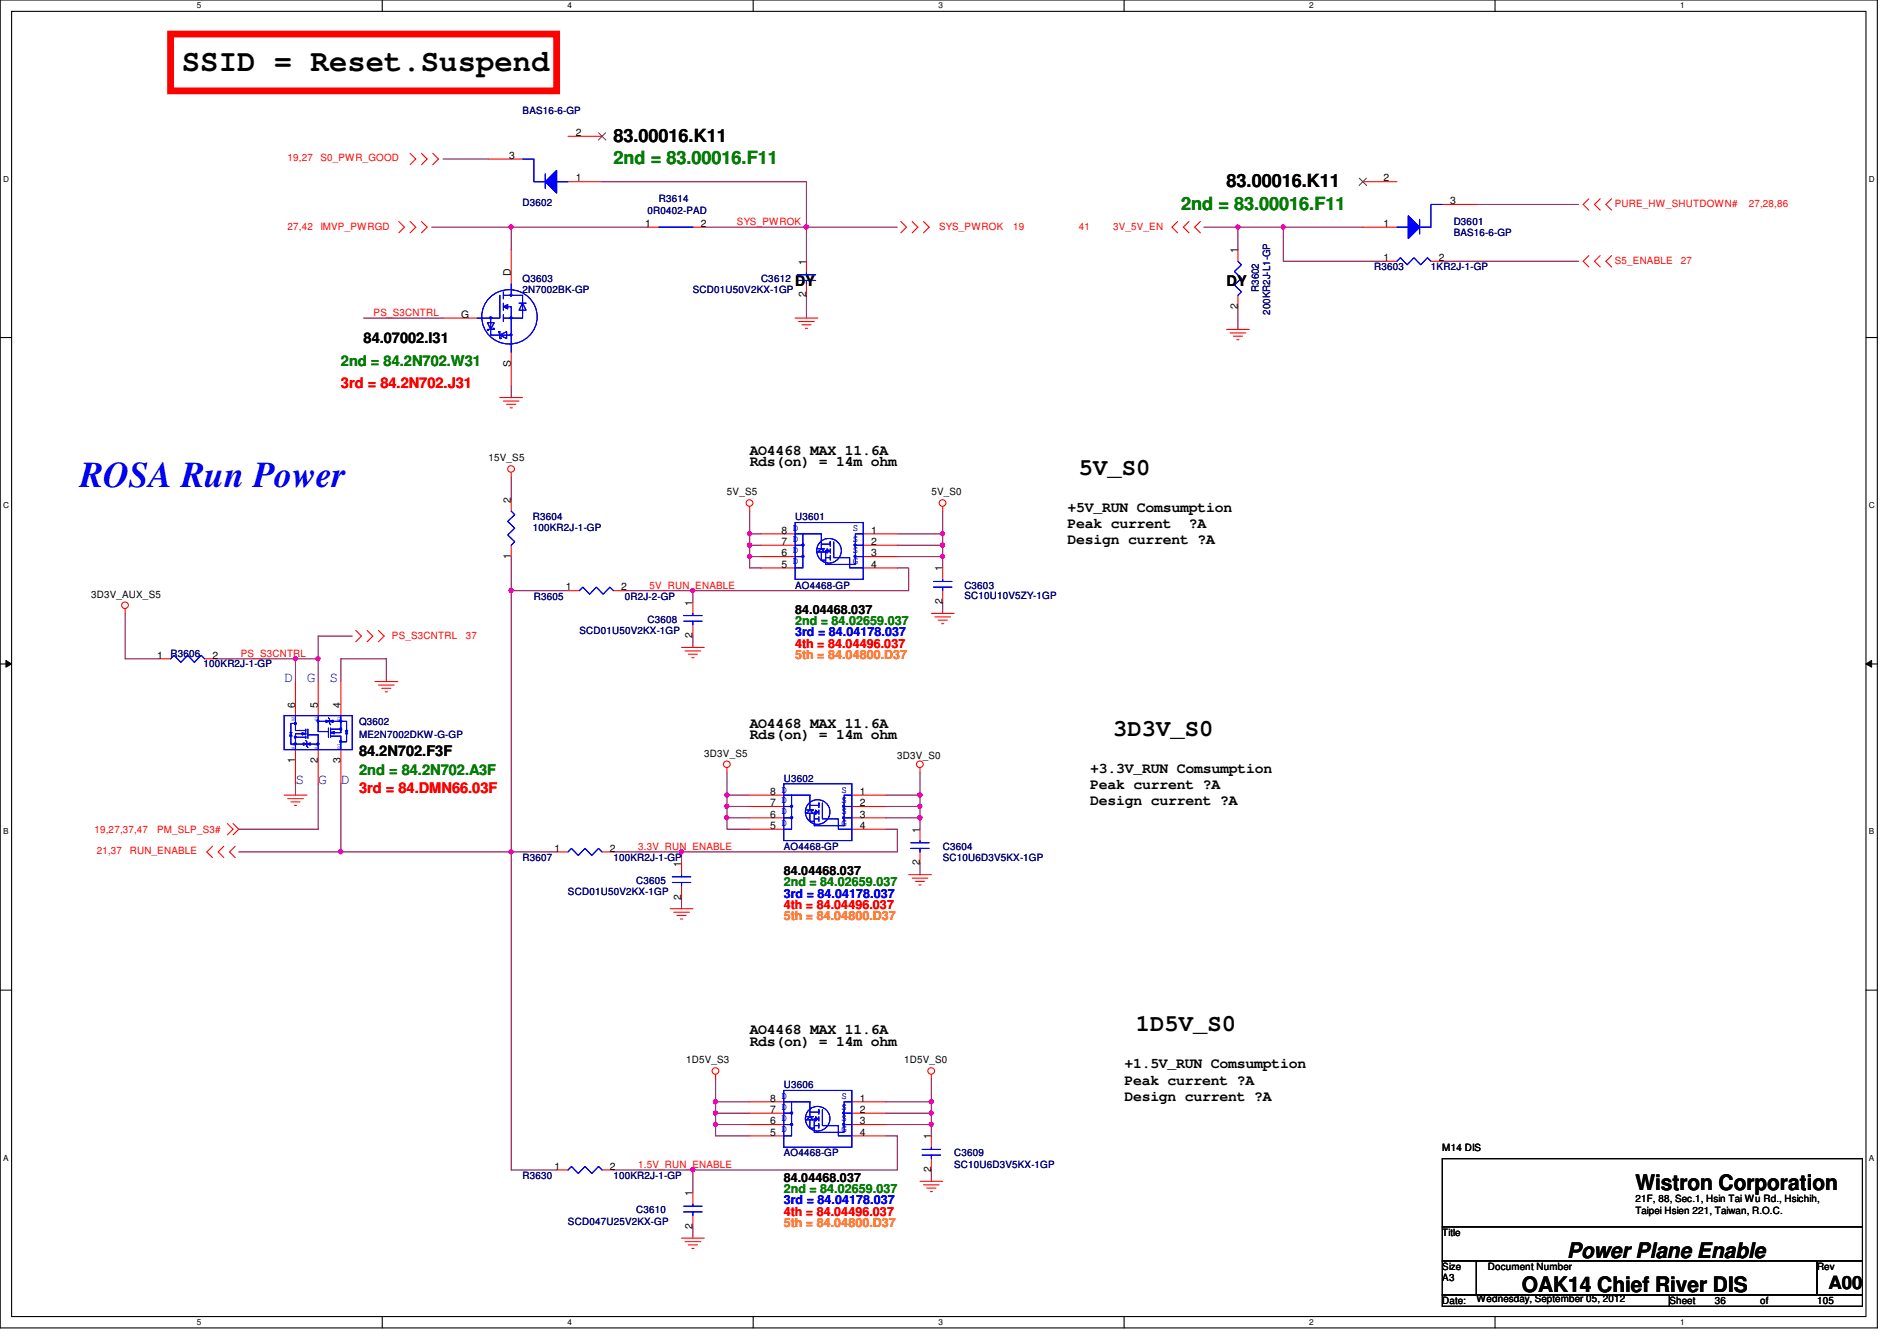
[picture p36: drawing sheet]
<svg xmlns="http://www.w3.org/2000/svg" width="297mm" height="210mm" viewBox="0 0 297 210" stroke-linecap="round" stroke-linejoin="round" font-family="sans-serif">
<defs><g id="words">
<text font-size="5.7" fill="#00f" x="12.5" y="76.2">ROSA Run Power</text>
<text font-size="4.8" x="28.5" y="11.1">SSID = Reset.Suspend</text>
<g font-size="3.7">
<text x="168.9" y="74.3">5V_S0</text>
<text x="174.3" y="115.2">3D3V_S0</text>
<text x="177.8" y="161.4">1D5V_S0</text>
</g>
<g font-size="3.3">
<text x="256.1" y="186.3">Wistron Corporation</text>
<text x="245.4" y="196.8">Power Plane Enable</text>
<text x="238.3" y="202.3">OAK14 Chief River DIS</text>
</g>
<g font-size="2.8">
<text x="96.1" y="22.2">83.00016.K11</text>
<text x="192.1" y="29.3">83.00016.K11</text>
<text x="286.3" y="201.8">A00</text>
</g>
<g font-size="2.8" fill="#008000">
<text x="96.1" y="25.7">2nd = 83.00016.F11</text>
<text x="185" y="32.9">2nd = 83.00016.F11</text>
</g>
<g font-size="2.3">
<text x="124.5" y="44.8">DY</text>
<text x="192.1" y="44.8">DY</text>
<text x="56.9" y="53.7">84.07002.I31</text>
<text x="117.4" y="71.2">AO4468 MAX 11.6A</text>
<text x="117.4" y="73">Rds(on) = 14m ohm</text>
<text x="167.2" y="80.1">+5V_RUN Comsumption</text>
<text x="167.2" y="82.6">Peak current</text>
<text x="186.1" y="82.6">?A</text>
<text x="167.2" y="85.2">Design current ?A</text>
<text x="117.4" y="113.9">AO4468 MAX 11.6A</text>
<text x="56.2" y="118.4">84.2N702.F3F</text>
<text x="117.4" y="115.7">Rds(on) = 14m ohm</text>
<text x="170.7" y="121">+3.3V_RUN Comsumption</text>
<text x="170.7" y="123.5">Peak current ?A</text>
<text x="170.7" y="126.1">Design current ?A</text>
<text x="117.4" y="161.9">AO4468 MAX 11.6A</text>
<text x="117.4" y="163.7">Rds(on) = 14m ohm</text>
<text x="176.1" y="167.2">+1.5V_RUN Comsumption</text>
<text x="176.1" y="169.8">Peak current ?A</text>
<text x="176.1" y="172.3">Design current ?A</text>
</g>
<g font-size="2.3" fill="#008000">
<text x="53.4" y="57.2">2nd = 84.2N702.W31</text>
<text x="56.2" y="121.2">2nd = 84.2N702.A3F</text>
</g>
<g font-size="2.3" fill="#f00">
<text x="53.4" y="60.8">3rd = 84.2N702.J31</text>
<text x="56.2" y="124.1">3rd = 84.DMN66.03F</text>
</g>
<g font-size="2.3" fill="#00f">
<text x="44.5" y="106.8">D</text>
<text x="48" y="106.8">G</text>
<text x="51.6" y="106.8">S</text>
<text x="46.3" y="122.8">S</text>
<text x="49.8" y="122.8">G</text>
<text x="53.4" y="122.8">D</text>
</g>
<g font-size="1.9">
<text x="124.5" y="96.1">84.04468.037</text>
<text x="122.7" y="136.9">84.04468.037</text>
<text x="122.7" y="185">84.04468.037</text>
</g>
<g font-size="1.9" fill="#008000">
<text x="124.5" y="97.8">2nd = 84.02659.037</text>
<text x="122.7" y="138.7">2nd = 84.02659.037</text>
<text x="122.7" y="186.7">2nd = 84.02659.037</text>
</g>
<g font-size="1.9" fill="#f00">
<text x="124.5" y="101.4">4th = 84.04496.037</text>
<text x="122.7" y="142.3">4th = 84.04496.037</text>
<text x="122.7" y="190.3">4th = 84.04496.037</text>
</g>
<g font-size="1.9" fill="#00f">
<text x="124.5" y="99.6">3rd = 84.04178.037</text>
<text x="122.7" y="140.5">3rd = 84.04178.037</text>
<text x="122.7" y="188.5">3rd = 84.04178.037</text>
</g>
<g font-size="1.9" fill="#ff8000">
<text x="124.5" y="103.2">5th = 84.04800.D37</text>
<text x="122.7" y="144.1">5th = 84.04800.D37</text>
<text x="122.7" y="192.1">5th = 84.04800.D37</text>
</g>
<g font-size="1.6" fill="#000080">
<text x="81.8" y="17.8">BAS16-6-GP</text>
<text x="81.8" y="32.2">D3602</text>
<text x="101.4" y="33.4">0R0402-PAD</text>
<text x="103.2" y="31.7">R3614</text>
<text x="227.6" y="35.2">D3601</text>
<text x="227.6" y="37">BAS16-6-GP</text>
<text x="81.8" y="44.1">Q3603</text>
<text x="81.8" y="45.9">2N7002BK-GP</text>
<text x="108.5" y="45.9">SCD01U50V2KX-1GP</text>
<text x="119.2" y="44.1">C3612</text>
<text x="197.1" y="45.7" transform="rotate(-90 197.1 45.7)">R3602</text>
<text x="215.2" y="42.3">R3603</text>
<text x="224.1" y="42.3">1KR2J-1-GP</text>
<text x="198.9" y="49.2" transform="rotate(-90 198.9 49.2)">200KR2J-L1-GP</text>
<text x="83.4" y="81.4">R3604</text>
<text x="83.4" y="83.1">100KR2J-1-GP</text>
<text x="124.5" y="81.4">U3601</text>
<text x="83.6" y="93.9">R3605</text>
<text x="97.8" y="93.9">0R2J-2-GP</text>
<text x="124.5" y="92.1">AO4468-GP</text>
<text x="151" y="92.1">C3603</text>
<text x="151" y="93.7">SC10U10V5ZY-1GP</text>
<text x="90.7" y="99.2">SCD01U50V2KX-1GP</text>
<text x="101.4" y="97.5">C3608</text>
<text x="26.7" y="102.8">R3606</text>
<text x="31.9" y="104.4">100KR2J-1-GP</text>
<text x="56.2" y="113.5">Q3602</text>
<text x="56.2" y="115.6">ME2N7002DKW-G-GP</text>
<text x="122.7" y="122.3">U3602</text>
<text x="81.8" y="134.8">R3607</text>
<text x="96.1" y="134.8">100KR2J-1-GP</text>
<text x="122.7" y="133">AO4468-GP</text>
<text x="147.6" y="133">C3604</text>
<text x="147.6" y="134.8">SC10U6D3V5KX-1GP</text>
<text x="88.9" y="140.1">SCD01U50V2KX-1GP</text>
<text x="99.6" y="138.3">C3605</text>
<text x="122.7" y="170.3">U3606</text>
<text x="81.8" y="184.6">R3630</text>
<text x="96.1" y="184.6">100KR2J-1-GP</text>
<text x="122.7" y="181">AO4468-GP</text>
<text x="149.4" y="181">C3609</text>
<text x="149.4" y="182.8">SC10U6D3V5KX-1GP</text>
<text x="88.9" y="191.7">SCD047U25V2KX-GP</text>
<text x="99.6" y="189.9">C3610</text>
</g>
<g font-size="1.6">
<text x="90.2" y="21.3">2</text>
<text x="79.7" y="24.8">3</text>
<text x="90.2" y="28.4">1</text>
<text x="216.6" y="28.4">2</text>
<text x="101" y="35.5">1</text>
<text x="109.7" y="35.5">2</text>
<text x="216.6" y="35.5">1</text>
<text x="227.1" y="32">3</text>
<text x="126.2" y="41.4" transform="rotate(-90 126.2 41.4)">1</text>
<text x="193.8" y="39.7" transform="rotate(-90 193.8 39.7)">1</text>
<text x="216.6" y="40.9">1</text>
<text x="225.3" y="40.9">2</text>
<text x="80" y="43.2" transform="rotate(-90 80 43.2)">D</text>
<text x="126.2" y="46.6" transform="rotate(-90 126.2 46.6)">2</text>
<text x="72.2" y="49.7">G</text>
<text x="193.8" y="48.3" transform="rotate(-90 193.8 48.3)">2</text>
<text x="80" y="57.4" transform="rotate(-90 80 57.4)">S</text>
<text x="76.5" y="72.2">15V_S5</text>
<text x="113.8" y="77.6">5V_S5</text>
<text x="145.8" y="77.6">5V_S0</text>
<text x="80" y="78.8" transform="rotate(-90 80 78.8)">2</text>
<text x="122.4" y="83.5">8 D</text>
<text x="136.4" y="83.5">1</text>
<text x="80" y="87.5" transform="rotate(-90 80 87.5)">1</text>
<text x="122.4" y="88.9">5</text>
<text x="122.4" y="87.1">6</text>
<text x="122.4" y="85.3">7</text>
<text x="136.4" y="85.3">2</text>
<text x="136.4" y="87.1">3</text>
<text x="136.4" y="88.9">4</text>
<text x="147.6" y="89.5" transform="rotate(-90 147.6 89.5)">1</text>
<text x="14.3" y="93.6">3D3V_AUX_S5</text>
<text x="88.6" y="92.4">1</text>
<text x="97.3" y="92.4">2</text>
<text x="108.5" y="94.8" transform="rotate(-90 108.5 94.8)">1</text>
<text x="147.6" y="94.6" transform="rotate(-90 147.6 94.6)">2</text>
<text x="108.5" y="99.9" transform="rotate(-90 108.5 99.9)">2</text>
<text x="24.6" y="103.1">1</text>
<text x="33.3" y="103.1">2</text>
<text x="46.2" y="110.8" transform="rotate(-90 46.2 110.8)">6</text>
<text x="49.8" y="110.8" transform="rotate(-90 49.8 110.8)">5</text>
<text x="53.3" y="110.8" transform="rotate(-90 53.3 110.8)">4</text>
<text x="46.2" y="119.5" transform="rotate(-90 46.2 119.5)">1</text>
<text x="49.8" y="119.5" transform="rotate(-90 49.8 119.5)">2</text>
<text x="53.3" y="119.5" transform="rotate(-90 53.3 119.5)">3</text>
<text x="110.3" y="118.4">3D3V_S5</text>
<text x="140.5" y="118.8">3D3V_S0</text>
<text x="120.6" y="124.4">8 D</text>
<text x="134.6" y="124.4">1</text>
<text x="120.6" y="129.8">5</text>
<text x="120.6" y="128">6</text>
<text x="120.6" y="126.2">7</text>
<text x="134.6" y="126.2">2</text>
<text x="134.6" y="128">3</text>
<text x="134.6" y="129.8">4</text>
<text x="144" y="130.3" transform="rotate(-90 144 130.3)">1</text>
<text x="86.8" y="133.3">1</text>
<text x="95.5" y="133.3">2</text>
<text x="106.7" y="135.7" transform="rotate(-90 106.7 135.7)">1</text>
<text x="144" y="135.5" transform="rotate(-90 144 135.5)">2</text>
<text x="106.7" y="140.8" transform="rotate(-90 106.7 140.8)">2</text>
<text x="107.4" y="166.5">1D5V_S3</text>
<text x="141.6" y="166.5">1D5V_S0</text>
<text x="120.6" y="172.4">8 D</text>
<text x="134.6" y="172.4">1</text>
<text x="120.6" y="177.8">5</text>
<text x="120.6" y="176">6</text>
<text x="120.6" y="174.2">7</text>
<text x="134.6" y="174.2">2</text>
<text x="134.6" y="176">3</text>
<text x="134.6" y="177.8">4</text>
<text x="145.8" y="178.4" transform="rotate(-90 145.8 178.4)">1</text>
<text x="86.8" y="183.1">1</text>
<text x="95.5" y="183.1">2</text>
<text x="145.8" y="183.5" transform="rotate(-90 145.8 183.5)">2</text>
<text x="225.8" y="180.1">M14 DIS</text>
<text x="108.5" y="187.2" transform="rotate(-90 108.5 187.2)">1</text>
<text x="256.1" y="188.1">21F, 88, Sec.1, Hsin Tai Wu Rd., Hsichih,</text>
<text x="256.1" y="189.9">Taipei Hsien 221, Taiwan, R.O.C.</text>
<text x="108.5" y="192.4" transform="rotate(-90 108.5 192.4)">2</text>
<text x="225.8" y="193.5">Title</text>
<text x="225.8" y="198.8">Size</text>
<text x="225.8" y="200.6">A3</text>
<text x="231.2" y="203.8">Wednesday, September 05, 2012</text>
<text x="233" y="198.8">Document Number</text>
<text x="284.5" y="198.8">Rev</text>
<text x="225.8" y="204.1">Date:</text>
<text x="261.4" y="204.1">Sheet</text>
<text x="268.5" y="204.1">36</text>
<text x="275.6" y="204.1">of</text>
<text x="284.5" y="204.1">105</text>
</g>
<g font-size="1.6" fill="#f00">
<text x="45" y="25.3">19,27</text>
<text x="50.2" y="25.3">S0_PWR_GOOD</text>
<text x="45" y="35.9">27,42</text>
<text x="50.2" y="35.9">IMVP_PWRGD</text>
<text x="115.4" y="35.2">SYS_PWROK</text>
<text x="147.1" y="35.9">SYS_PWROK</text>
<text x="158.6" y="35.9">19</text>
<text x="168.9" y="35.9">41</text>
<text x="174.3" y="35.9">3V_5V_EN</text>
<text x="252.9" y="32.4">PURE_HW_SHUTDOWN#</text>
<text x="273.9" y="32.4">27,28,86</text>
<text x="252.9" y="41.3">S5_ENABLE</text>
<text x="263.2" y="41.3">27</text>
<text x="58.5" y="49.4">PS_S3CNTRL</text>
<text x="101.7" y="92.1">5V_RUN_ENABLE</text>
<text x="61.4" y="99.9">PS_S3CNTRL</text>
<text x="72.9" y="99.9">37</text>
<text x="37.7" y="102.8">PS_S3CNTRL</text>
<text x="14.8" y="130.3">19,27,37,47</text>
<text x="24.6" y="130.3">PM_SLP_S3#</text>
<text x="15.2" y="133.7">21,37</text>
<text x="20.3" y="133.7">RUN_ENABLE</text>
<text x="99.9" y="133">3.3V_RUN_ENABLE</text>
<text x="99.9" y="182.8">1.5V_RUN_ENABLE</text>
</g>
<g font-size="1.6" fill="#00f">
<text x="124.2" y="83.2">D</text>
<text x="133.6" y="83.2">S</text>
<text x="124.2" y="88.3">D</text>
<text x="124.2" y="86.6">D</text>
<text x="124.2" y="84.8">D</text>
<text x="133.6" y="84.8">S</text>
<text x="133.6" y="86.6">S</text>
<text x="133.6" y="88.3">G</text>
<text x="122.4" y="125.7">D</text>
<text x="122.4" y="124.1">D</text>
<text x="131.8" y="124.1">S</text>
<text x="131.8" y="125.7">S</text>
<text x="122.4" y="129.2">D</text>
<text x="122.4" y="127.5">D</text>
<text x="131.8" y="127.5">S</text>
<text x="131.8" y="129.2">G</text>
<text x="122.4" y="173.7">D</text>
<text x="122.4" y="172.1">D</text>
<text x="131.8" y="172.1">S</text>
<text x="131.8" y="173.7">S</text>
<text x="122.4" y="177.2">D</text>
<text x="122.4" y="175.5">D</text>
<text x="131.8" y="175.5">S</text>
<text x="131.8" y="177.2">G</text>
</g>
<g font-size="1.3">
<text x="30.8" y="1.3">5</text>
<text x="88.9" y="1.3">4</text>
<text x="146.9" y="1.3">3</text>
<text x="205" y="1.3">2</text>
<text x="263.1" y="1.3">1</text>
<text x=".5" y="28.4">D</text>
<text x="292.6" y="28.4">D</text>
<text x=".5" y="79.5">C</text>
<text x="292.6" y="79.5">C</text>
<text x=".5" y="130.6">B</text>
<text x="292.6" y="130.6">B</text>
<text x=".5" y="181.7">A</text>
<text x="292.6" y="181.7">A</text>
<text x="30.8" y="207.4">5</text>
<text x="88.9" y="207.4">4</text>
<text x="146.9" y="207.4">3</text>
<text x="205" y="207.4">2</text>
<text x="263.1" y="207.4">1</text>
</g>
<g font-size=".7" fill="#00f">
<text x="46.1" y="112.9" transform="rotate(-90 46.1 112.9)">D2</text>
<text x="49.7" y="112.9" transform="rotate(-90 49.7 112.9)">G1</text>
<text x="53.3" y="112.9" transform="rotate(-90 53.3 112.9)">S1</text>
<text x="46.1" y="117.2" transform="rotate(-90 46.1 117.2)">S2</text>
<text x="49.7" y="117.2" transform="rotate(-90 49.7 117.2)">G2</text>
<text x="53.3" y="117.2" transform="rotate(-90 53.3 117.2)">D1</text>
</g>
</g></defs>
<path d="M0 0h294v207.9h-294zM1.8 1.8h290.4v204.3h-290.4z" fill="none" stroke="#000" stroke-width=".17"/>
<g fill="#fff">
<path d="M30.8 .2h.7v1.4h-.7z"/>
<path d="M30.8 206.2h.7v1.4h-.7z"/>
</g>
<path d="M59.9 0v1.8M59.9 206.1v1.8" fill="none" stroke="#000" stroke-width=".17"/>
<g fill="#fff">
<path d="M88.9 .2h.6v1.4h-.6z"/>
<path d="M88.9 206.2h.6v1.4h-.6z"/>
</g>
<path d="M117.9 0v1.8M117.9 206.1v1.8" fill="none" stroke="#000" stroke-width=".17"/>
<g fill="#fff">
<path d="M146.9 .2h.7v1.4h-.7z"/>
<path d="M146.9 206.2h.7v1.4h-.7z"/>
</g>
<path d="M176 0v1.8M176 206.1v1.8" fill="none" stroke="#000" stroke-width=".17"/>
<g fill="#fff">
<path d="M205 .2h.7v1.4h-.7z"/>
<path d="M205 206.2h.7v1.4h-.7z"/>
</g>
<path d="M234.1 0v1.8M234.1 206.1v1.8" fill="none" stroke="#000" stroke-width=".17"/>
<g fill="#fff">
<path d="M263.1 .2h.7v1.4h-.7z"/>
<path d="M263.1 206.2h.7v1.4h-.7z"/>
<path d="M.5 27.3h.9v1.4h-.9z"/>
<path d="M292.6 27.3h.9v1.4h-.9z"/>
<path d="M.5 78.4h.9v1.4h-.9z"/>
<path d="M292.6 78.4h.9v1.4h-.9z"/>
</g>
<path d="M0 52.8h1.8M292.2 52.8h1.8" fill="none" stroke="#000" stroke-width=".17"/>
<g fill="#fff">
<path d="M.5 129.5h.8v1.4h-.8z"/>
<path d="M292.6 129.5h.9v1.4h-.9z"/>
</g>
<path d="M0 103.9h1.8M292.2 103.9h1.8" fill="none" stroke="#000" stroke-width=".17"/>
<path d="M.9 103.4l.9 .5-.9 .5zM292.2 103.9l.9-.5v1z" fill="#000"/>
<path d="M.9 103.4l.9 .5-.9 .5zM292.2 103.9l.9-.5v1z" fill="none" stroke="#000" stroke-width=".16"/>
<g fill="#fff">
<path d="M.5 180.5h.8v1.4h-.8z"/>
<path d="M292.6 180.5h.9v1.4h-.9z"/>
</g>
<path d="M0 155h1.8M292.2 155h1.8" fill="none" stroke="#000" stroke-width=".17"/>
<path d="M80 92.5v40.8" fill="none" stroke="#800040" stroke-width=".17"/>
<circle cx="80" cy="92.4" r=".32" fill="#f0f"/>
<circle cx="80" cy="92.4" r=".32" fill="none" stroke="#f0f" stroke-width=".17"/>
<path d="M147.6 85.3v1.8" fill="none" stroke="#800040" stroke-width=".17"/>
<circle cx="147.6" cy="85.3" r=".32" fill="#f0f"/>
<circle cx="147.6" cy="85.3" r=".32" fill="none" stroke="#f0f" stroke-width=".17"/>
<path d="M46.3 103.1h3.5" fill="none" stroke="#800040" stroke-width=".17"/>
<circle cx="46.2" cy="103.1" r=".32" fill="#f0f"/>
<circle cx="46.2" cy="103.1" r=".32" fill="none" stroke="#f0f" stroke-width=".17"/>
<path d="M147.6 87.1v1.8" fill="none" stroke="#800040" stroke-width=".17"/>
<circle cx="147.6" cy="87.1" r=".32" fill="#f0f"/>
<circle cx="147.6" cy="87.1" r=".32" fill="none" stroke="#f0f" stroke-width=".17"/>
<path d="M80 92.5h8.9M113.8 126.2v1.8h3.6" fill="none" stroke="#800040" stroke-width=".17"/>
<circle cx="113.8" cy="128" r=".32" fill="#f0f"/>
<circle cx="113.8" cy="128" r=".32" fill="none" stroke="#f0f" stroke-width=".17"/>
<path d="M117.4 83.6v1.7h1.8M117.4 87.1h1.8" fill="none" stroke="#800040" stroke-width=".17"/>
<circle cx="117.4" cy="85.3" r=".32" fill="#f0f"/>
<circle cx="117.4" cy="85.3" r=".32" fill="none" stroke="#f0f" stroke-width=".17"/>
<path d="M117.4 85.3v1.8M117.4 80v3.6h1.8" fill="none" stroke="#800040" stroke-width=".17"/>
<circle cx="117.4" cy="83.5" r=".32" fill="#f0f"/>
<circle cx="117.4" cy="83.5" r=".32" fill="none" stroke="#f0f" stroke-width=".17"/>
<path d="M49.8 99.6v3.5" fill="none" stroke="#800040" stroke-width=".17"/>
<circle cx="49.8" cy="103.1" r=".32" fill="#f0f"/>
<circle cx="49.8" cy="103.1" r=".32" fill="none" stroke="#f0f" stroke-width=".17"/>
<path d="M19.6 96v7.1h5.3M49.8 99.6h5.4M108.5 92.5h33.8M33.8 103.1h12.5v3.6M49.8 103.1v3.6M53.4 106.7v-3.6h7.1v3.6M37.4 133.3h16M46.3 122.7v1.8M49.8 122.7v7.1h-12.4M53.4 133.3h26.6M53.4 122.7v10.6" fill="none" stroke="#800040" stroke-width=".17"/>
<circle cx="80" cy="133.3" r=".32" fill="#f0f"/>
<circle cx="80" cy="133.3" r=".32" fill="none" stroke="#f0f" stroke-width=".17"/>
<circle cx="53.4" cy="133.3" r=".32" fill="#f0f"/>
<circle cx="53.4" cy="133.3" r=".32" fill="none" stroke="#f0f" stroke-width=".17"/>
<path d="M144.1 124.5v1.7" fill="none" stroke="#800040" stroke-width=".17"/>
<circle cx="144" cy="124.4" r=".32" fill="#f0f"/>
<circle cx="144" cy="124.4" r=".32" fill="none" stroke="#f0f" stroke-width=".17"/>
<path d="M140.5 83.6h7.1M147.6 80v3.6M147.6 83.6v1.7h-7.1" fill="none" stroke="#800040" stroke-width=".17"/>
<circle cx="147.6" cy="83.5" r=".32" fill="#f0f"/>
<circle cx="147.6" cy="83.5" r=".32" fill="none" stroke="#f0f" stroke-width=".17"/>
<path d="M108.5 99.6v1.7M108.5 92.5v1.7M140.5 87.1h7.1" fill="none" stroke="#800040" stroke-width=".17"/>
<circle cx="108.5" cy="92.4" r=".32" fill="#f0f"/>
<circle cx="108.5" cy="92.4" r=".32" fill="none" stroke="#f0f" stroke-width=".17"/>
<path d="M80 74.7v3.5M97.8 92.5h10.7M147.6 94.2v1.8M106.7 133.3h33.8M113.8 124.5h3.6M113.8 124.5v1.7h3.6M113.8 120.9v3.6M144.1 135.1v1.8" fill="none" stroke="#800040" stroke-width=".17"/>
<circle cx="113.8" cy="126.2" r=".32" fill="#f0f"/>
<circle cx="113.8" cy="126.2" r=".32" fill="none" stroke="#f0f" stroke-width=".17"/>
<circle cx="113.8" cy="124.4" r=".32" fill="#f0f"/>
<circle cx="113.8" cy="124.4" r=".32" fill="none" stroke="#f0f" stroke-width=".17"/>
<path d="M144.1 120.9v3.6M144.1 126.2v1.8" fill="none" stroke="#800040" stroke-width=".17"/>
<circle cx="144" cy="126.2" r=".32" fill="#f0f"/>
<circle cx="144" cy="126.2" r=".32" fill="none" stroke="#f0f" stroke-width=".17"/>
<path d="M138.7 126.2h5.4M138.7 128h5.4" fill="none" stroke="#800040" stroke-width=".17"/>
<circle cx="144" cy="128" r=".32" fill="#f0f"/>
<circle cx="144" cy="128" r=".32" fill="none" stroke="#f0f" stroke-width=".17"/>
<path d="M138.7 124.5h5.4" fill="none" stroke="#800040" stroke-width=".17"/>
<circle cx="144" cy="124.4" r=".32" fill="#f0f"/>
<circle cx="144" cy="124.4" r=".32" fill="none" stroke="#f0f" stroke-width=".17"/>
<path d="M96.1 133.3h10.6v1.8M106.7 140.5v1.7" fill="none" stroke="#800040" stroke-width=".17"/>
<circle cx="106.7" cy="133.3" r=".32" fill="#f0f"/>
<circle cx="106.7" cy="133.3" r=".32" fill="none" stroke="#f0f" stroke-width=".17"/>
<path d="M80 87.1v5.4M80 133.3h7.2M112.1 174.2h5.3M112.1 172.5h5.3" fill="none" stroke="#800040" stroke-width=".17"/>
<circle cx="112" cy="172.4" r=".32" fill="#f0f"/>
<circle cx="112" cy="172.4" r=".32" fill="none" stroke="#f0f" stroke-width=".17"/>
<path d="M112.1 172.5v1.7" fill="none" stroke="#800040" stroke-width=".17"/>
<circle cx="112" cy="172.4" r=".32" fill="#f0f"/>
<circle cx="112" cy="172.4" r=".32" fill="none" stroke="#f0f" stroke-width=".17"/>
<path d="M112.1 174.2v3.6h5.3M138.7 172.5h7.1M145.8 174.2v1.8h-7.1M80 183.1h7.2M108.5 192v1.8M108.5 183.1h32" fill="none" stroke="#800040" stroke-width=".17"/>
<circle cx="112" cy="174.2" r=".32" fill="#f0f"/>
<circle cx="112" cy="174.2" r=".32" fill="none" stroke="#f0f" stroke-width=".17"/>
<path d="M112.1 176h5.3" fill="none" stroke="#800040" stroke-width=".17"/>
<circle cx="112" cy="176" r=".32" fill="#f0f"/>
<circle cx="112" cy="176" r=".32" fill="none" stroke="#f0f" stroke-width=".17"/>
<path d="M138.7 174.2h7.1" fill="none" stroke="#800040" stroke-width=".17"/>
<circle cx="145.8" cy="174.2" r=".32" fill="#f0f"/>
<circle cx="145.8" cy="174.2" r=".32" fill="none" stroke="#f0f" stroke-width=".17"/>
<path d="M145.8 172.5v1.7" fill="none" stroke="#800040" stroke-width=".17"/>
<circle cx="145.8" cy="172.4" r=".32" fill="#f0f"/>
<circle cx="145.8" cy="172.4" r=".32" fill="none" stroke="#f0f" stroke-width=".17"/>
<path d="M96.1 183.1h12.4" fill="none" stroke="#800040" stroke-width=".17"/>
<circle cx="108.5" cy="183.1" r=".32" fill="#f0f"/>
<circle cx="108.5" cy="183.1" r=".32" fill="none" stroke="#f0f" stroke-width=".17"/>
<path d="M69.4 24.9h7.1M80 35.6h21.4M126.3 35.6v5.3M188.5 35.6h5.3v3.5M213.4 35.6h-12.4v5.3h16M126.3 46.2v3.6M80 133.3v49.8M112.1 168.9v3.6M138.7 177.8h1.8v5.3M108.5 183.1v3.6" fill="none" stroke="#800040" stroke-width=".17"/>
<circle cx="200.9" cy="35.5" r=".32" fill="#f0f"/>
<circle cx="200.9" cy="35.5" r=".32" fill="none" stroke="#f0f" stroke-width=".17"/>
<path d="M193.8 35.6h7.2M231.2 32h16M225.8 40.9h21.4" fill="none" stroke="#800040" stroke-width=".17"/>
<circle cx="193.8" cy="35.5" r=".32" fill="#f0f"/>
<circle cx="193.8" cy="35.5" r=".32" fill="none" stroke="#f0f" stroke-width=".17"/>
<path d="M67.6 35.6h12.4v3.5M56.9 49.8h12.5M193.8 48v3.6M80 60.5v1.7" fill="none" stroke="#800040" stroke-width=".17"/>
<circle cx="80" cy="35.5" r=".32" fill="#f0f"/>
<circle cx="80" cy="35.5" r=".32" fill="none" stroke="#f0f" stroke-width=".17"/>
<path d="M110.3 35.6h16" fill="none" stroke="#800040" stroke-width=".17"/>
<circle cx="126.3" cy="35.5" r=".32" fill="#f0f"/>
<circle cx="126.3" cy="35.5" r=".32" fill="none" stroke="#f0f" stroke-width=".17"/>
<path d="M94.3 28.4h32v7.2h14.2" fill="none" stroke="#800040" stroke-width=".17"/>
<circle cx="126.3" cy="35.5" r=".32" fill="#f0f"/>
<circle cx="126.3" cy="35.5" r=".32" fill="none" stroke="#f0f" stroke-width=".17"/>
<path d="M117.4 87.1v1.8h1.8M140.5 88.9h1.8v3.6" fill="none" stroke="#800040" stroke-width=".17"/>
<circle cx="117.4" cy="87.1" r=".32" fill="#f0f"/>
<circle cx="117.4" cy="87.1" r=".32" fill="none" stroke="#f0f" stroke-width=".17"/>
<path d="M113.8 128v1.8h3.6M138.7 129.8h1.8v3.5M144.1 128v1.8M145.8 168.9v3.6" fill="none" stroke="#800040" stroke-width=".17"/>
<circle cx="144" cy="128" r=".32" fill="#f0f"/>
<circle cx="144" cy="128" r=".32" fill="none" stroke="#f0f" stroke-width=".17"/>
<path d="M145.8 176v1.8" fill="none" stroke="#800040" stroke-width=".17"/>
<circle cx="145.8" cy="176" r=".32" fill="#f0f"/>
<circle cx="145.8" cy="176" r=".32" fill="none" stroke="#f0f" stroke-width=".17"/>
<path d="M145.8 183.1v1.8" fill="none" stroke="#800040" stroke-width=".17"/>
<g fill="none" stroke="#f00" stroke-width=".17">
<path d="M62.4 34.7l.9 .9-.9 .8M64.2 24l.9 .9-.9 .9M64.2 34.7l.9 .9-.9 .8M66 24l.9 .9-.9 .9M66 34.7l.9 .9-.9 .8M67.8 24l.9 .9-.9 .9M76.5 24.9h5.3M88.9 28.4h5.4M88.9 21.3h5.4M141.1 34.7l.8 .9-.8 .8M142.8 34.7l.9 .9-.9 .8M144.6 34.7l.9 .9-.9 .8"/>
<path d="M184.4 34.7l-.9 .9 .9 .8M186.2 34.7l-.9 .9 .9 .8M188 34.7l-.9 .9 .9 .8M248.8 31.1l-.9 .9 .9 .9M250.6 31.1l-.9 .9 .9 .9M252.3 31.1l-.8 .9 .8 .9M124.5 49.8h3.6M125 50.3h2.5M125.6 50.8h1.4M126.1 51.4h.3M192.1 51.6h3.5M192.6 52.1h2.5"/>
<path d="M193.1 52.6h1.5M193.7 53.2h.3M248.8 40l-.9 .9 .9 .9M250.6 40l-.9 .9 .9 .9M252.3 40l-.8 .9 .8 .9M78.3 62.2h3.5M78.8 62.8h2.5M79.3 63.3h1.5M79.9 63.8h.3M80 74v.7M117.4 79.3v.7M147.6 79.3v.7"/>
<path d="M19.6 95.3v.7M55.7 98.7l.9 .9-.9 .9M57.5 98.7l.9 .9-.9 .9M59.3 98.7l.9 .9-.9 .9M88.9 92.5h1.8M96.1 92.5h1.7M145.8 96h3.6M146.4 96.6h2.4M146.9 97.1h1.4M147.4 97.6h.4M58.7 106.7h3.6M59.3 107.2h2.4"/>
<path d="M59.8 107.7h1.4M60.3 108.3h.4M106.7 101.3h3.6M107.3 101.9h2.4M107.8 102.4h1.4M108.3 103h.4M33.3 132.5l-.9 .8 .9 .9M35 132.5l-.8 .8 .8 .9M35.6 128.9l.9 .9-.9 .9M36.5 128.9l.9 .9-.9 .9M36.8 132.5l-.9 .8 .9 .9M44.5 124.5h3.5"/>
<path d="M45 125h2.5M45.5 125.5h1.5M46.1 126.1h.3M113.8 120.2v.7M117.4 124.5h5.3M117.4 126.2h5.3M117.4 128h5.3M117.4 129.8h5.3M133.4 124.5h5.3M133.4 126.2h5.3M133.4 128h5.3M133.4 129.8h5.3"/>
<path d="M142.3 136.9h3.5M142.8 137.5h2.5M143.3 138h1.5M143.9 138.5h.3M144.1 120.2v.7M144.1 129.8v1.8M144.1 133.3v1.8M104.9 142.2h3.6M105.5 142.8h2.4M106 143.3h1.4M106.5 143.8h.4M112.1 168.2v.7"/>
<path d="M145.8 168.2v.7M106.7 193.8h3.6M107.3 194.4h2.4M107.8 194.9h1.4M108.3 195.4h.4M144.1 184.9h3.5M144.6 185.5h2.5M145.1 186h1.5M145.7 186.5h.3"/>
<circle cx="80" cy="73.4" r=".52"/>
<circle cx="117.4" cy="78.7" r=".52"/>
<circle cx="147.6" cy="78.7" r=".52"/>
<circle cx="19.6" cy="94.7" r=".52"/>
<circle cx="113.8" cy="119.6" r=".52"/>
<circle cx="144" cy="119.6" r=".52"/>
<circle cx="112" cy="167.6" r=".52"/>
<circle cx="145.8" cy="167.6" r=".52"/>
</g>
<path d="M225.8 181.4h65.8v10.6h-65.8zM225.8 192h65.8v5.4h-65.8zM225.8 197.4h5.4v5.3h-5.4zM231.2 197.4h53.3v5.3h-53.3zM284.5 197.4h7.1v5.3h-7.1zM225.8 202.7h35.6v1.8h-35.6zM261.4 202.7h30.2v1.8h-30.2z" fill="none" stroke="#000" stroke-width=".17"/>
<path d="M26.7 5.3h60.5v8.9h-60.5z" fill="none" stroke="#f00" stroke-width="1.1"/>
<g fill="none" stroke="#00f" stroke-width=".17">
<path d="M90.7 92.5l.6-.6 1 1.1 1.1-1.1 1 1.1 1.1-1.1 .6 .6M122.7 124.5h4.1v2.3l-.5 .5h1l-.5-.5h.5h-1M122.7 128h1.2M122.7 122.7h10.7v8.9h-10.7zM122.7 126.2h1.2M123.8 127.9h.3v.2h-.3zM123.8 126.1h.3v.2h-.3zM123.9 124.5v5.3h-1.2M126.8 127.3v1.3h.7M126.8 126.1h1.4v-.4v.7M127.5 128.2h.7M127.7 126.8l.4 .3-.4 .4z"/>
<path d="M128.2 127.8v.8M128.2 126.8v.7M128.8 125.7v2.5h2.5v1.6h2.1M132 126.1h.2v.2h-.2zM132 127.9h.2v.2h-.2zM132.2 128h1.2M132.2 126.2h1.2M133.4 124.5h-1.2v4.7h-4.7v-2.1h.7M142.6 132.8h2.9M142.6 131.9h2.9M144.1 131.6v.3M144.1 132.8v.5"/>
<circle cx="128" cy="127.1" r="1.93"/>
</g>
<path d="M93.7 20.8l1.2 1.1M94.8 20.8l-1.1 1.1" fill="none" stroke="#804000" stroke-width=".16"/>
<path d="M85.4 28.4l1.8-1.7v3.5z" fill="#00f"/>
<path d="M81.8 24.9h1.8v3.5h1.8M85.4 28.4l1.8-1.7v3.5zM85.4 27.2v2.3M87.2 28.4h1.7" fill="none" stroke="#00f" stroke-width=".17"/>
<path d="M85.4 28.4l1.8-1.7v3.5z" fill="#00f"/>
<g fill="none" stroke="#00f" stroke-width=".17">
<path d="M81.8 24.9h1.8v3.5h1.8M85.4 28.4l1.8-1.7v3.5zM85.4 27.2v2.3M87.2 28.4h1.7M78.3 46.2v3.6h-3.6M78.8 49.2v1.1M78.8 45.7v1.1M78.8 49.8h1.2v5.3M78.8 48h1.2v1.8h1.8M78.8 47.5v1.1M80 46.2h1.8M80 44.4v1.8h-1.2"/>
<path d="M105.3 137.2h2.9M105.3 138.1h2.9M106.7 136.9v.3M106.7 138.1v.6"/>
</g>
<path d="M80 39.1v5.3M69.4 49.8h5.3M80 55.1v5.4M106.7 135.1v1.8M106.7 138.7v1.8" fill="none" stroke="#f00" stroke-width=".17"/>
<path d="M79.9 49.6h.2v.3h-.2z" fill-rule="evenodd" fill="#00f"/>
<path d="M79.9 49.6h.2v.3h-.2z" fill="none" stroke="#00f" stroke-width=".17"/>
<path d="M79.9 46.1h.2v.2h-.2z" fill-rule="evenodd" fill="#00f"/>
<path d="M79.9 46.1h.2v.2h-.2z" fill="none" stroke="#00f" stroke-width=".17"/>
<path d="M78.8 48l.7-.3v.6z" fill-rule="evenodd" fill="#00f"/>
<path d="M76.3 50.5h1.1l-.6 1.1zM76.8 49.8v2.7h3.2M77.2 51.4h.2v.2h-1.1v.1h.2M78.1 52.1v-.2h.2v1.1h.1v-.2M78.3 52.5l1-.6v1.1zM78.8 48l.7-.3v.6zM81.3 47.5h1.1M81.8 46.2v3.6M81.8 47.5l.6 1.1h-1.1z" fill="none" stroke="#00f" stroke-width=".17"/>
<path d="M76.7 49.6h.2v.3h-.2z" fill-rule="evenodd" fill="#00f"/>
<path d="M76.7 49.6h.2v.3h-.2z" fill="none" stroke="#00f" stroke-width=".17"/>
<path d="M79.9 52.3h.2v.2h-.2z" fill-rule="evenodd" fill="#00f"/>
<g fill="none" stroke="#00f" stroke-width=".17">
<path d="M78.3 46.2v3.6h-3.6M78.8 49.2v1.1M78.8 45.7v1.1M78.8 49.8h1.2v5.3M78.8 48h1.2v1.8h1.8M78.8 47.5v1.1M79.9 52.3h.2v.2h-.2zM80 46.2h1.8M80 44.4v1.8h-1.2"/>
<circle cx="79.8" cy="49.6" r="4.3"/>
</g>
<path d="M79.9 49.6h.2v.3h-.2z" fill-rule="evenodd" fill="#00f"/>
<path d="M79.9 49.6h.2v.3h-.2z" fill="none" stroke="#00f" stroke-width=".17"/>
<path d="M79.9 46.1h.2v.2h-.2z" fill-rule="evenodd" fill="#00f"/>
<path d="M79.9 46.1h.2v.2h-.2z" fill="none" stroke="#00f" stroke-width=".17"/>
<path d="M78.8 48l.7-.3v.6z" fill-rule="evenodd" fill="#00f"/>
<path d="M76.3 50.5h1.1l-.6 1.1zM76.8 49.8v2.7h3.2M77.2 51.4h.2v.2h-1.1v.1h.2M78.1 52.1v-.2h.2v1.1h.1v-.2M78.3 52.5l1-.6v1.1zM78.8 48l.7-.3v.6zM81.3 47.5h1.1M81.8 46.2v3.6M81.8 47.5l.6 1.1h-1.1z" fill="none" stroke="#00f" stroke-width=".17"/>
<path d="M76.7 49.6h.2v.3h-.2z" fill-rule="evenodd" fill="#00f"/>
<path d="M76.7 49.6h.2v.3h-.2z" fill="none" stroke="#00f" stroke-width=".17"/>
<path d="M79.9 52.3h.2v.2h-.2z" fill-rule="evenodd" fill="#00f"/>
<g fill="none" stroke="#00f" stroke-width=".17">
<path d="M103.2 35.6h5.3M79.9 52.3h.2v.2h-.2zM124.8 43h2.9M124.8 43.9h2.9M126.3 42.7v.3M126.3 43.9v.5M193.8 40.9l.6 .5-1.1 1.1 1.1 1.1-1.1 1 1.1 1.1-.6 .5M80 80l.6 .6-1.1 1 1.1 1.1-1.1 1 1.1 1.1-.6 .5M107.1 96.4h2.8M107.1 97.2h2.8M108.5 96v.4M108.5 97.2v.6"/>
<path d="M146.2 91h2.9M146.2 91.9h2.9M147.6 90.7v.3M147.6 91.9v.6M45.4 114.7h.3M46.3 112v2.3h1.6M46.3 113.2h-.8v3.3M46.3 115.4h1.6M47.3 114.7l.6 .2-.6 .1zM47.9 115.2v.4M47.9 114.7v.3M47.9 114.1v.4"/>
<path d="M47.9 115.9l.1 .2v.7l.2 .2M47.9 114.9h-1.6v2.4M48.2 114.1v1.5M48.2 115h1.6v2.3M49.8 114.5h1.6M49.8 112.9h4.5v3.2h-.9M51.4 114v1.4M51.8 114.1h1.6M51.8 115.2h1.6M51.8 114.7l.5-.2v.4zM51.8 115v.4M51.8 114.5v.4"/>
<path d="M51.8 114v.3M53.4 112v2.7h-1.6M54.1 114.9h.3M88.9 133.3l.6-.5 1 1.1 1.1-1.1 1.1 1.1 1-1.1 .6 .5M122.7 172.5h4.1v2.3l-.5 .5h1l-.5-.5h.5h-1M122.7 176h1.2M122.7 170.7h10.7v8.9h-10.7zM122.7 174.2h1.2M123.8 175.9h.3v.2h-.3zM123.8 174.1h.3v.2h-.3zM123.9 172.5v5.3h-1.2M126.8 175.3v1.3h.7"/>
<path d="M126.8 174.1h1.4v-.4v.7M127.5 176.2h.7M127.7 174.8l.4 .3-.4 .4zM128.2 175.9v.7M128.2 174.8v.7M128.8 173.7v2.5h2.5v1.6h2.1M132 174.1h.2v.2h-.2zM132 175.9h.2v.2h-.2zM132.2 176h1.2M132.2 174.2h1.2M133.4 172.5h-1.2v4.7h-4.7v-2.1h.7M144.4 179.9h2.9"/>
<path d="M145.8 179.6v.3M88.9 183.1l.6-.5 1 1.1 1.1-1.1 1.1 1.1 1-1.1 .6 .5M107.1 188.8h2.8M107.1 189.7h2.8M108.5 188.5v.3M108.5 189.7v.5M144.4 180.8h2.9M145.8 180.8v.6"/>
<circle cx="79.8" cy="49.6" r="4.3"/>
<circle cx="128" cy="175.1" r="1.93"/>
</g>
<g fill="none" stroke="#f00" stroke-width=".17">
<path d="M101.4 35.6h1.8M108.5 35.6h1.8M193.8 39.1v1.8M126.3 40.9v1.8M126.3 44.4v1.8M193.8 46.2v1.8M80 78.2v1.8M80 85.3v1.8M108.5 94.2v1.8M108.5 97.8v1.8M147.6 88.9v1.8M147.6 92.5v1.7"/>
<path d="M46.3 106.7v5.3M46.3 117.3v5.4M49.8 106.7v5.3M49.8 117.3v5.4M53.4 106.7v5.3M53.4 117.3v5.4M87.2 133.3h1.7M94.3 133.3h1.8M117.4 172.5h5.3M117.4 174.2h5.3M117.4 176h5.3M117.4 177.8h5.3"/>
<path d="M133.4 172.5h5.3M133.4 174.2h5.3M133.4 176h5.3M133.4 177.8h5.3M145.8 177.8v1.8M87.2 183.1h1.7M94.3 183.1h1.8M108.5 186.7v1.8M108.5 190.2v1.8M145.8 181.4v1.7"/>
</g>
<path d="M46.1 116.3h.2v.2h-.2z" fill-rule="evenodd" fill="#00f"/>
<path d="M46.1 116.3h.2v.2h-.2z" fill="none" stroke="#00f" stroke-width=".17"/>
<path d="M46.1 115.3h.2v.2h-.2z" fill-rule="evenodd" fill="#00f"/>
<path d="M46.1 115.3h.2v.2h-.2z" fill="none" stroke="#00f" stroke-width=".17"/>
<path d="M46.1 113.1h.2v.3h-.2z" fill-rule="evenodd" fill="#00f"/>
<path d="M46.1 113.1h.2v.3h-.2z" fill="none" stroke="#00f" stroke-width=".17"/>
<path d="M53.2 115.9h.3v.3h-.3z" fill-rule="evenodd" fill="#00f"/>
<path d="M53.2 115.9h.3v.3h-.3z" fill="none" stroke="#00f" stroke-width=".17"/>
<path d="M53.2 114h.3v.2h-.3z" fill-rule="evenodd" fill="#00f"/>
<path d="M53.2 114h.3v.2h-.3z" fill="none" stroke="#00f" stroke-width=".17"/>
<path d="M53.2 112.8h.3v.2h-.3z" fill-rule="evenodd" fill="#00f"/>
<path d="M45.5 116.5h4.3M53.2 112.8h.3v.2h-.3z" fill="none" stroke="#00f" stroke-width=".17"/>
<path d="M49.7 112.8h.2v.2h-.2z" fill-rule="evenodd" fill="#00f"/>
<path d="M49.7 112.8h.2v.2h-.2z" fill="none" stroke="#00f" stroke-width=".17"/>
<path d="M49.7 116.3h.2v.2h-.2z" fill-rule="evenodd" fill="#00f"/>
<path d="M49.7 116.3h.2v.2h-.2z" fill="none" stroke="#00f" stroke-width=".17"/>
<path d="M45.5 114.7l.2 .5h-.3z" fill-rule="evenodd" fill="#00f"/>
<path d="M45.5 114.7l.2 .5h-.3z" fill="none" stroke="#00f" stroke-width=".17"/>
<path d="M54.1 114.3h.3l-.1 .6z" fill-rule="evenodd" fill="#00f"/>
<path d="M54.1 114.3h.3l-.1 .6z" fill="none" stroke="#00f" stroke-width=".17"/>
<path d="M47.5 116.3l.5 .2-.5 .1z" fill-rule="evenodd" fill="#00f"/>
<path d="M47.5 116.3l.5 .2-.5 .1z" fill="none" stroke="#00f" stroke-width=".17"/>
<path d="M48 116.5l.6-.2v.3z" fill-rule="evenodd" fill="#00f"/>
<path d="M48 116.5l.6-.2v.3z" fill="none" stroke="#00f" stroke-width=".17"/>
<path d="M51.1 112.7l.5 .2-.5 .2z" fill-rule="evenodd" fill="#00f"/>
<path d="M51.1 112.7l.5 .2-.5 .2zM51.6 112.6v.6" fill="none" stroke="#00f" stroke-width=".17"/>
<path d="M51.6 112.9l.6-.2v.4z" fill-rule="evenodd" fill="#00f"/>
<g fill="none" stroke="#00f" stroke-width=".17">
<path d="M44.5 112h10.7v5.3h-10.7zM45.4 114.7h.3M46.3 112v2.3h1.6M46.3 113.2h-.8v3.3M46.3 115.4h1.6M47.3 114.7l.6 .2-.6 .1zM47.9 115.2v.4M47.9 114.7v.3M47.9 114.1v.4M47.9 115.9l.1 .2v.7l.2 .2M47.9 114.9h-1.6v2.4M48.2 114.1v1.5"/>
<path d="M48.2 115h1.6v2.3M49.8 112v2.5h1.6M49.8 112.9h4.5v3.2h-.9M51.4 112.4l.2 .2M51.4 114v1.4M51.6 113.2l.2 .3M51.6 112.9l.6-.2v.4zM51.8 115.2h1.6v2.1M51.8 114.1h1.6M51.8 114.7l.5-.2v.4zM51.8 115v.4M51.8 114.5v.4"/>
<path d="M51.8 114v.3M53.4 112v2.7h-1.6M54.1 114.9h.3"/>
</g>
<path d="M46.1 116.3h.2v.2h-.2z" fill-rule="evenodd" fill="#00f"/>
<path d="M46.1 116.3h.2v.2h-.2z" fill="none" stroke="#00f" stroke-width=".17"/>
<path d="M46.1 115.3h.2v.2h-.2z" fill-rule="evenodd" fill="#00f"/>
<path d="M46.1 115.3h.2v.2h-.2z" fill="none" stroke="#00f" stroke-width=".17"/>
<path d="M46.1 113.1h.2v.3h-.2z" fill-rule="evenodd" fill="#00f"/>
<path d="M46.1 113.1h.2v.3h-.2z" fill="none" stroke="#00f" stroke-width=".17"/>
<path d="M53.2 115.9h.3v.3h-.3z" fill-rule="evenodd" fill="#00f"/>
<path d="M53.2 115.9h.3v.3h-.3z" fill="none" stroke="#00f" stroke-width=".17"/>
<path d="M53.2 114h.3v.2h-.3z" fill-rule="evenodd" fill="#00f"/>
<path d="M53.2 114h.3v.2h-.3z" fill="none" stroke="#00f" stroke-width=".17"/>
<path d="M53.2 112.8h.3v.2h-.3z" fill-rule="evenodd" fill="#00f"/>
<path d="M45.5 116.5h4.3M53.2 112.8h.3v.2h-.3z" fill="none" stroke="#00f" stroke-width=".17"/>
<path d="M49.7 112.8h.2v.2h-.2z" fill-rule="evenodd" fill="#00f"/>
<path d="M49.7 112.8h.2v.2h-.2z" fill="none" stroke="#00f" stroke-width=".17"/>
<path d="M49.7 116.3h.2v.2h-.2z" fill-rule="evenodd" fill="#00f"/>
<path d="M49.7 116.3h.2v.2h-.2z" fill="none" stroke="#00f" stroke-width=".17"/>
<path d="M45.5 114.7l.2 .5h-.3z" fill-rule="evenodd" fill="#00f"/>
<path d="M45.5 114.7l.2 .5h-.3z" fill="none" stroke="#00f" stroke-width=".17"/>
<path d="M54.1 114.3h.3l-.1 .6z" fill-rule="evenodd" fill="#00f"/>
<path d="M54.1 114.3h.3l-.1 .6z" fill="none" stroke="#00f" stroke-width=".17"/>
<path d="M47.5 116.3l.5 .2-.5 .1z" fill-rule="evenodd" fill="#00f"/>
<path d="M47.5 116.3l.5 .2-.5 .1z" fill="none" stroke="#00f" stroke-width=".17"/>
<path d="M48 116.5l.6-.2v.3z" fill-rule="evenodd" fill="#00f"/>
<path d="M48 116.5l.6-.2v.3z" fill="none" stroke="#00f" stroke-width=".17"/>
<path d="M51.1 112.7l.5 .2-.5 .2z" fill-rule="evenodd" fill="#00f"/>
<path d="M51.1 112.7l.5 .2-.5 .2zM51.6 112.6v.6" fill="none" stroke="#00f" stroke-width=".17"/>
<path d="M51.6 112.9l.6-.2v.4z" fill-rule="evenodd" fill="#00f"/>
<path d="M218.7 40.9l.6-.6 1 1.1 1.1-1.1 1.1 1.1 1-1.1 .6 .6M26.7 103.1l.6-.5 1 1.1 1.1-1.1 1 1.1 1.1-1.1 .5 .5M44.5 112h10.7v5.3h-10.7zM49.8 112v2.5M51.4 112.4l.2 .2M51.6 113.2l.2 .3M51.6 112.9l.6-.2v.4zM53.4 115.2v2.1" fill="none" stroke="#00f" stroke-width=".17"/>
<path d="M213.4 35.6h5.3M213.4 28.4h5.3M225.8 32h5.4M217 40.9h1.7M224.1 40.9h1.7M24.9 103.1h1.8M32 103.1h1.8" fill="none" stroke="#f00" stroke-width=".17"/>
<path d="M212.8 27.9l1.2 1.1M213.9 27.9l-1.1 1.1" fill="none" stroke="#804000" stroke-width=".16"/>
<path d="M220.5 33.8l1.8 1.8-1.8 1.7z" fill="#00f"/>
<path d="M218.7 35.6h1.8M220.5 33.8l1.8 1.8-1.8 1.7zM222.3 34.3v2.3M225.8 32h-1.7v3.6h-1.8" fill="none" stroke="#00f" stroke-width=".17"/>
<path d="M220.5 33.8l1.8 1.8-1.8 1.7z" fill="#00f"/>
<g fill="none" stroke="#00f" stroke-width=".17">
<path d="M218.7 35.6h1.8M220.5 33.8l1.8 1.8-1.8 1.7zM222.3 34.3v2.3M225.8 32h-1.7v3.6h-1.8M124.5 83.6h4.1v2.3l-.5 .5h1l-.5-.5h.5h-1M124.5 87.1h1.2M124.5 81.8h10.7v8.9h-10.7zM124.5 85.3h1.2M125.6 87h.2v.2h-.2zM125.6 85.2h.2v.2h-.2zM125.7 83.6v5.3h-1.2M128.6 86.4v1.3h.7"/>
<path d="M128.6 85.2h1.4v-.4v.7M129.3 87.3h.7M129.5 85.9l.3 .3-.3 .4zM130 87v.7M130 85.9v.7M130.6 84.8v2.5h2.4v1.6h2.2M133.8 85.2h.2v.2h-.2zM133.8 87h.2v.2h-.2zM133.9 85.3h1.3M133.9 87.1h1.3M135.2 83.6h-1.3v4.7h-4.6v-2.1h.7"/>
<circle cx="129.8" cy="86.2" r="1.93"/>
</g>
<path d="M119.2 83.6h5.3M119.2 85.3h5.3M119.2 87.1h5.3M119.2 88.9h5.3M135.2 83.6h5.3M135.2 85.3h5.3M135.2 87.1h5.3M135.2 88.9h5.3" fill="none" stroke="#f00" stroke-width=".17"/>
<circle cx="80" cy="92.4" r=".32" fill="#f0f"/>
<circle cx="80" cy="92.4" r=".32" fill="none" stroke="#f0f" stroke-width=".17"/>
<circle cx="147.6" cy="85.3" r=".32" fill="#f0f"/>
<circle cx="147.6" cy="85.3" r=".32" fill="none" stroke="#f0f" stroke-width=".17"/>
<circle cx="46.2" cy="103.1" r=".32" fill="#f0f"/>
<circle cx="46.2" cy="103.1" r=".32" fill="none" stroke="#f0f" stroke-width=".17"/>
<circle cx="147.6" cy="87.1" r=".32" fill="#f0f"/>
<circle cx="147.6" cy="87.1" r=".32" fill="none" stroke="#f0f" stroke-width=".17"/>
<circle cx="113.8" cy="128" r=".32" fill="#f0f"/>
<circle cx="113.8" cy="128" r=".32" fill="none" stroke="#f0f" stroke-width=".17"/>
<circle cx="117.4" cy="85.3" r=".32" fill="#f0f"/>
<circle cx="117.4" cy="85.3" r=".32" fill="none" stroke="#f0f" stroke-width=".17"/>
<circle cx="117.4" cy="83.5" r=".32" fill="#f0f"/>
<circle cx="117.4" cy="83.5" r=".32" fill="none" stroke="#f0f" stroke-width=".17"/>
<circle cx="49.8" cy="103.1" r=".32" fill="#f0f"/>
<circle cx="49.8" cy="103.1" r=".32" fill="none" stroke="#f0f" stroke-width=".17"/>
<circle cx="80" cy="133.3" r=".32" fill="#f0f"/>
<circle cx="80" cy="133.3" r=".32" fill="none" stroke="#f0f" stroke-width=".17"/>
<circle cx="53.4" cy="133.3" r=".32" fill="#f0f"/>
<circle cx="53.4" cy="133.3" r=".32" fill="none" stroke="#f0f" stroke-width=".17"/>
<circle cx="144" cy="124.4" r=".32" fill="#f0f"/>
<circle cx="144" cy="124.4" r=".32" fill="none" stroke="#f0f" stroke-width=".17"/>
<circle cx="147.6" cy="83.5" r=".32" fill="#f0f"/>
<circle cx="147.6" cy="83.5" r=".32" fill="none" stroke="#f0f" stroke-width=".17"/>
<circle cx="108.5" cy="92.4" r=".32" fill="#f0f"/>
<circle cx="108.5" cy="92.4" r=".32" fill="none" stroke="#f0f" stroke-width=".17"/>
<circle cx="113.8" cy="126.2" r=".32" fill="#f0f"/>
<circle cx="113.8" cy="126.2" r=".32" fill="none" stroke="#f0f" stroke-width=".17"/>
<circle cx="113.8" cy="124.4" r=".32" fill="#f0f"/>
<circle cx="113.8" cy="124.4" r=".32" fill="none" stroke="#f0f" stroke-width=".17"/>
<circle cx="144" cy="126.2" r=".32" fill="#f0f"/>
<circle cx="144" cy="126.2" r=".32" fill="none" stroke="#f0f" stroke-width=".17"/>
<circle cx="144" cy="128" r=".32" fill="#f0f"/>
<circle cx="144" cy="128" r=".32" fill="none" stroke="#f0f" stroke-width=".17"/>
<circle cx="144" cy="124.4" r=".32" fill="#f0f"/>
<circle cx="144" cy="124.4" r=".32" fill="none" stroke="#f0f" stroke-width=".17"/>
<circle cx="106.7" cy="133.3" r=".32" fill="#f0f"/>
<circle cx="106.7" cy="133.3" r=".32" fill="none" stroke="#f0f" stroke-width=".17"/>
<circle cx="112" cy="172.4" r=".32" fill="#f0f"/>
<circle cx="112" cy="172.4" r=".32" fill="none" stroke="#f0f" stroke-width=".17"/>
<circle cx="112" cy="172.4" r=".32" fill="#f0f"/>
<circle cx="112" cy="172.4" r=".32" fill="none" stroke="#f0f" stroke-width=".17"/>
<circle cx="112" cy="174.2" r=".32" fill="#f0f"/>
<circle cx="112" cy="174.2" r=".32" fill="none" stroke="#f0f" stroke-width=".17"/>
<circle cx="112" cy="176" r=".32" fill="#f0f"/>
<circle cx="112" cy="176" r=".32" fill="none" stroke="#f0f" stroke-width=".17"/>
<circle cx="145.8" cy="174.2" r=".32" fill="#f0f"/>
<circle cx="145.8" cy="174.2" r=".32" fill="none" stroke="#f0f" stroke-width=".17"/>
<circle cx="145.8" cy="172.4" r=".32" fill="#f0f"/>
<circle cx="145.8" cy="172.4" r=".32" fill="none" stroke="#f0f" stroke-width=".17"/>
<circle cx="108.5" cy="183.1" r=".32" fill="#f0f"/>
<circle cx="108.5" cy="183.1" r=".32" fill="none" stroke="#f0f" stroke-width=".17"/>
<circle cx="200.9" cy="35.5" r=".32" fill="#f0f"/>
<circle cx="200.9" cy="35.5" r=".32" fill="none" stroke="#f0f" stroke-width=".17"/>
<circle cx="193.8" cy="35.5" r=".32" fill="#f0f"/>
<circle cx="193.8" cy="35.5" r=".32" fill="none" stroke="#f0f" stroke-width=".17"/>
<circle cx="80" cy="35.5" r=".32" fill="#f0f"/>
<circle cx="80" cy="35.5" r=".32" fill="none" stroke="#f0f" stroke-width=".17"/>
<circle cx="126.3" cy="35.5" r=".32" fill="#f0f"/>
<circle cx="126.3" cy="35.5" r=".32" fill="none" stroke="#f0f" stroke-width=".17"/>
<circle cx="126.3" cy="35.5" r=".32" fill="#f0f"/>
<circle cx="126.3" cy="35.5" r=".32" fill="none" stroke="#f0f" stroke-width=".17"/>
<circle cx="117.4" cy="87.1" r=".32" fill="#f0f"/>
<circle cx="117.4" cy="87.1" r=".32" fill="none" stroke="#f0f" stroke-width=".17"/>
<circle cx="144" cy="128" r=".32" fill="#f0f"/>
<circle cx="144" cy="128" r=".32" fill="none" stroke="#f0f" stroke-width=".17"/>
<circle cx="145.8" cy="176" r=".32" fill="#f0f"/>
<circle cx="145.8" cy="176" r=".32" fill="none" stroke="#f0f" stroke-width=".17"/>
<use href="#words"/>
</svg>
